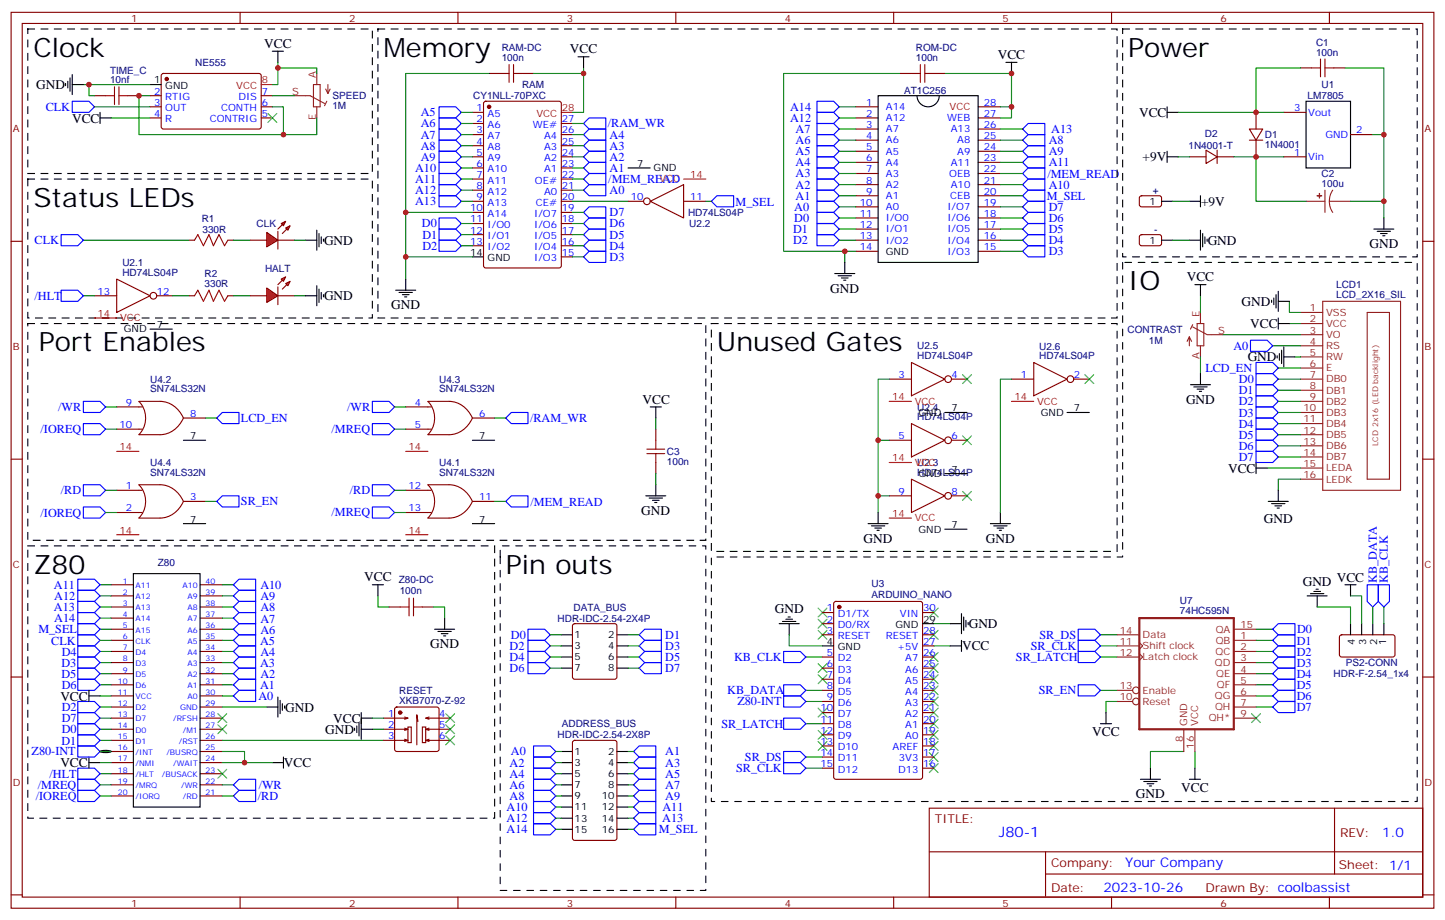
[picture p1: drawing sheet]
<svg xmlns="http://www.w3.org/2000/svg" width="459mm" height="292mm" viewBox="0 0 459 292" stroke-linecap="round" stroke-linejoin="round" font-family="sans-serif">
<defs><g id="words">
<g font-size="8.5">
<text x="10.6" y="18">Clock</text>
<text x="121.7" y="18">Memory</text>
<text x="358.1" y="18">Power</text>
<text x="10.6" y="65.7">Status LEDs</text>
<text x="358.1" y="92.1">IO</text>
<text x="12.3" y="111.5">Port Enables</text>
<text x="227.5" y="111.5">Unused Gates</text>
<text x="10.6" y="182.1">Z80</text>
<text x="160.5" y="182.1">Pin outs</text>
</g>
<text font-size="4.6" fill="#00f" x="317" y="265.5">J80-1</text>
<g font-size="4.2">
<text x="83.8" y="15.2">VCC</text>
<text x="180.9" y="17">VCC</text>
<text x="316.7" y="18.7">VCC</text>
<text x="11.5" y="28.3">GND</text>
<text x="22.9" y="38.9">VCC</text>
<text x="361.5" y="37.1">VCC</text>
<text x="362.6" y="51.2">+9V</text>
<text x="381.2" y="65.3">+9V</text>
<text x="102.8" y="77.7">GND</text>
<text x="383.3" y="77.6">GND</text>
<text x="434.6" y="78.8">GND</text>
<text x="376.6" y="89.3">VCC</text>
<text x="102.8" y="95.4">GND</text>
<text x="263.5" y="92.9">GND</text>
<text x="124.2" y="98.2">GND</text>
<text x="394.1" y="97.1">GND</text>
<text x="396.8" y="104.2">VCC</text>
<text x="396" y="114.7">GND</text>
<text x="203.9" y="128.1">VCC</text>
<text x="376.4" y="128.2">GND</text>
<text x="389.8" y="150">VCC</text>
<text x="203.5" y="163.3">GND</text>
<text x="401.1" y="165.9">GND</text>
<text x="274.1" y="172.3">GND</text>
<text x="312.9" y="172.3">GND</text>
<text x="115.6" y="184.5">VCC</text>
<text x="413.5" y="186">GND</text>
<text x="424.3" y="184.6">VCC</text>
<text x="245.9" y="194.7">GND</text>
<text x="307.4" y="199.4">GND</text>
<text x="136.5" y="205.8">GND</text>
<text x="305.3" y="206.4">VCC</text>
<text x="19.2" y="222.4">VCC</text>
<text x="90.5" y="225.9">GND</text>
<text x="103.2" y="232.9">GND</text>
<text x="105.8" y="229.3">VCC</text>
<text x="346.7" y="233.6">VCC</text>
<text x="19.2" y="243.5">VCC</text>
<text x="90.1" y="243.5">VCC</text>
<text x="374.9" y="251.3">VCC</text>
<text x="360.5" y="253.4">GND</text>
</g>
<g font-size="4.2" fill="#00f">
<text x="438.7" y="265.8">1.0</text>
<text x="357.1" y="275.3">Your Company</text>
<text x="350.2" y="283.1">2023-10-26</text>
</g>
<g font-size="3.9" fill="#00f">
<text x="14.5" y="35.2">CLK</text>
<text x="250.8" y="35.2">A14</text>
<text x="133.5" y="36.9">A5</text>
<text x="133.5" y="40.4">A6</text>
<text x="192.9" y="40.5">/RAM_WR</text>
<text x="250.8" y="38.7">A12</text>
<text x="133.5" y="44">A7</text>
<text x="133.5" y="47.5">A8</text>
<text x="193.5" y="47.5">A3</text>
<text x="193.5" y="44">A4</text>
<text x="252.5" y="45.7">A6</text>
<text x="252.5" y="42.2">A7</text>
<text x="332.8" y="45.7">A8</text>
<text x="333.7" y="42.2">A13</text>
<text x="133.5" y="51">A9</text>
<text x="193.5" y="51">A2</text>
<text x="252.5" y="52.8">A4</text>
<text x="252.5" y="49.3">A5</text>
<text x="332.8" y="49.3">A9</text>
<text x="332.8" y="52.8">A11</text>
<text x="131.8" y="54.6">A10</text>
<text x="131.8" y="58.1">A11</text>
<text x="193.1" y="58.2">/MEM_READ</text>
<text x="193.5" y="54.6">A1</text>
<text x="252.5" y="59.8">A2</text>
<text x="252.5" y="56.3">A3</text>
<text x="332.4" y="56.4">/MEM_READ</text>
<text x="332.8" y="59.8">A10</text>
<text x="131.8" y="61.6">A12</text>
<text x="131.8" y="65.1">A13</text>
<text x="193.5" y="61.6">A0</text>
<text x="233.4" y="65.3">M_SEL</text>
<text x="252.5" y="63.4">A1</text>
<text x="332.2" y="63.5">M_SEL</text>
<text x="193.5" y="68.7">D7</text>
<text x="252.1" y="70.4">D0</text>
<text x="252.1" y="66.9">A0</text>
<text x="332.8" y="70.4">D6</text>
<text x="332.8" y="66.9">D7</text>
<text x="11" y="77.5">CLK</text>
<text x="133.9" y="72.2">D0</text>
<text x="134.1" y="75.7">D1</text>
<text x="193.5" y="75.7">D5</text>
<text x="193.5" y="72.2">D6</text>
<text x="251.7" y="74">D1</text>
<text x="251.7" y="77.5">D2</text>
<text x="332.8" y="77.5">D4</text>
<text x="332.8" y="74">D5</text>
<text x="134.1" y="79.3">D2</text>
<text x="193.5" y="82.8">D3</text>
<text x="193.5" y="79.3">D4</text>
<text x="332.8" y="81">D3</text>
<text x="10.9" y="95.1">/HLT</text>
<text x="391.4" y="111">A0</text>
<text x="382.6" y="118.1">LCD_EN</text>
<text x="393.1" y="125.2">D1</text>
<text x="393.2" y="121.6">D0</text>
<text x="18.5" y="130.4">/WR</text>
<text x="110.2" y="130.4">/WR</text>
<text x="393.1" y="128.7">D2</text>
<text x="12.9" y="137.5">/IOREQ</text>
<text x="76.4" y="134">LCD_EN</text>
<text x="105.2" y="137.5">/MREQ</text>
<text x="168.2" y="133.9">/RAM_WR</text>
<text x="393.1" y="132.2">D3</text>
<text x="393.1" y="135.8">D4</text>
<text x="393.1" y="139.3">D5</text>
<text x="393.1" y="142.8">D6</text>
<text x="393.1" y="146.3">D7</text>
<text x="19.3" y="156.9">/RD</text>
<text x="76.4" y="160.4">SR_EN</text>
<text x="111" y="156.9">/RD</text>
<text x="168.4" y="160.5">/MEM_READ</text>
<text x="12.9" y="163.9">/IOREQ</text>
<text x="105.2" y="163.9">/MREQ</text>
<text x="437" y="185" transform="rotate(-90 437 185)">KB_DATA</text>
<text x="440.5" y="185" transform="rotate(-90 440.5 185)">KB_CLK</text>
<text x="17.1" y="186.9">A11</text>
<text x="17.2" y="190.4">A12</text>
<text x="82.6" y="190.5">A9</text>
<text x="82.6" y="187">A10</text>
<text x="17.1" y="193.9">A13</text>
<text x="17.2" y="197.5">A14</text>
<text x="82.6" y="197.6">A7</text>
<text x="82.6" y="194.1">A8</text>
<text x="12.2" y="201.1">M_SEL</text>
<text x="82.6" y="201.1">A6</text>
<text x="162.1" y="202.7">D0</text>
<text x="211.1" y="202.7">D1</text>
<text x="329.9" y="202.7">SR_DS</text>
<text x="411.7" y="201">D0</text>
<text x="16.3" y="204.6">CLK</text>
<text x="19.6" y="208.1">D4</text>
<text x="82.5" y="204.7">A5</text>
<text x="82.6" y="208.2">A4</text>
<text x="161.7" y="206.3">D2</text>
<text x="161.7" y="209.8">D4</text>
<text x="211.1" y="206.3">D3</text>
<text x="211.1" y="209.8">D5</text>
<text x="233" y="209.8">KB_CLK</text>
<text x="322.4" y="209.8">SR_LATCH</text>
<text x="327.1" y="206.2">SR_CLK</text>
<text x="411.6" y="208.1">D2</text>
<text x="411.6" y="204.6">D1</text>
<text x="19.5" y="215.2">D5</text>
<text x="19.5" y="211.6">D3</text>
<text x="82.5" y="211.7">A3</text>
<text x="82.6" y="215.2">A2</text>
<text x="161.7" y="213.3">D6</text>
<text x="211.1" y="213.3">D7</text>
<text x="411.6" y="215.2">D4</text>
<text x="411.6" y="211.7">D3</text>
<text x="19.6" y="218.7">D6</text>
<text x="82.5" y="218.8">A1</text>
<text x="230.8" y="220.4">KB_DATA</text>
<text x="329.7" y="220.4">SR_EN</text>
<text x="411.6" y="218.7">D5</text>
<text x="19.6" y="225.7">D2</text>
<text x="82" y="222.2">A0</text>
<text x="234" y="223.9">Z80-INT</text>
<text x="411.6" y="225.8">D7</text>
<text x="411.6" y="222.3">D6</text>
<text x="19.6" y="232.8">D0</text>
<text x="19.6" y="229.3">D7</text>
<text x="228.9" y="230.9">SR_LATCH</text>
<text x="10" y="239.8">Z80-INT</text>
<text x="19.5" y="236.3">D1</text>
<text x="162.1" y="239.8">A0</text>
<text x="211.1" y="239.8">A1</text>
<text x="161.7" y="243.3">A2</text>
<text x="211.1" y="243.3">A3</text>
<text x="233.6" y="245.1">SR_CLK</text>
<text x="236.4" y="241.5">SR_DS</text>
<text x="12" y="250.4">/MREQ</text>
<text x="15.7" y="246.9">/HLT</text>
<text x="82.1" y="250.5">/WR</text>
<text x="161.7" y="246.8">A4</text>
<text x="161.7" y="250.4">A6</text>
<text x="211.1" y="246.8">A5</text>
<text x="211.1" y="250.4">A7</text>
<text x="11.3" y="254">/IOREQ</text>
<text x="81.8" y="254">/RD</text>
<text x="160.8" y="257.4">A10</text>
<text x="161.7" y="253.9">A8</text>
<text x="210.3" y="257.4">A11</text>
<text x="211.1" y="253.9">A9</text>
<text x="160.8" y="260.9">A12</text>
<text x="210.2" y="260.9">A13</text>
<text x="160.8" y="264.5">A14</text>
<text x="209.1" y="264.5">M_SEL</text>
</g>
<g font-size="3.9" fill="#800">
<text x="296.7" y="261.1">TITLE:</text>
<text x="425.3" y="265.8">REV:</text>
<text x="333.6" y="275.3">Company:</text>
<text x="425" y="275.9">Sheet: 1/1</text>
<text x="333.6" y="283">Date:</text>
<text x="382.6" y="283.1">Drawn By: coolbassist</text>
</g>
<g font-size="3.2" fill="#800">
<text x="41.6" y="6.9">1</text>
<text x="110.8" y="6.9">2</text>
<text x="179.9" y="6.9">3</text>
<text x="249.1" y="6.9">4</text>
<text x="318.2" y="6.9">5</text>
<text x="387.3" y="6.9">6</text>
<text x="4.1" y="42">A</text>
<text x="452.1" y="42">A</text>
<text x="4.1" y="111.2">B</text>
<text x="452.1" y="111.2">B</text>
<text x="4.1" y="180.3">C</text>
<text x="452.1" y="180.3">C</text>
<text x="4.1" y="249.4">D</text>
<text x="452.1" y="249.4">D</text>
<text x="41.6" y="287.7">1</text>
<text x="110.8" y="287.7">2</text>
<text x="179.9" y="287.7">3</text>
<text x="249.1" y="287.7">4</text>
<text x="318.2" y="287.7">5</text>
<text x="387.3" y="287.7">6</text>
</g>
<g font-size="3.2" fill="#000080">
<text x="159.2" y="16.2">RAM-DC</text>
<text x="290.7" y="16.2">ROM-DC</text>
<text x="417.7" y="17.7">100n</text>
<text x="417.7" y="14.5">C1</text>
<text x="34.9" y="23.4">TIME_C</text>
<text x="62" y="21">NE555</text>
<text x="159.2" y="19.4">100n</text>
<text x="290.7" y="19.4">100n</text>
<text x="34.9" y="26.5">10nf</text>
<text x="165.7" y="28">RAM</text>
<text x="286.9" y="29.8">AT1C256</text>
<text x="419.5" y="27.9">U1</text>
<text x="105.5" y="34.7">1M</text>
<text x="105.5" y="31.5">SPEED</text>
<text x="150.2" y="31.5">CY1NLL-70PXC</text>
<text x="415" y="31.5">LM7805</text>
<text x="377.2" y="47.4">1N4001-T</text>
<text x="382.4" y="43.5">D2</text>
<text x="401.5" y="47.1">1N4001</text>
<text x="401.5" y="43.9">D1</text>
<text x="419.5" y="59.3">100u</text>
<text x="419.5" y="56.1">C2</text>
<text x="365.9" y="61.5">+</text>
<text x="64" y="70.3">R1</text>
<text x="218.4" y="68.6">HD74LS04P</text>
<text x="64.3" y="73.9">330R</text>
<text x="81.4" y="72.1">CLK</text>
<text x="218.8" y="72.1">U2.2</text>
<text x="366.3" y="73.9">-</text>
<text x="38.9" y="87.5">HD74LS04P</text>
<text x="38.9" y="84.5">U2.1</text>
<text x="64.9" y="87.9">R2</text>
<text x="84.1" y="86.2">HALT</text>
<text x="64.9" y="91.1">330R</text>
<text x="424.1" y="94.5">LCD_2X16_SIL</text>
<text x="424.1" y="91.5">LCD1</text>
<text x="357.8" y="105.6">CONTRAST</text>
<text x="291.1" y="114">HD74LS04P</text>
<text x="291.1" y="110.9">U2.5</text>
<text x="329.8" y="114">HD74LS04P</text>
<text x="329.8" y="110.9">U2.6</text>
<text x="364.6" y="109.1">1M</text>
<text x="47.7" y="124.5">SN74LS32N</text>
<text x="47.7" y="121.4">U4.2</text>
<text x="139.4" y="124.5">SN74LS32N</text>
<text x="139.4" y="121.4">U4.3</text>
<text x="291.1" y="130.3">U2.4</text>
<text x="291.1" y="133.4">HD74LS04P</text>
<text x="47.7" y="147.9">U4.4</text>
<text x="139.4" y="147.9">U4.1</text>
<text x="211.7" y="147.6">100n</text>
<text x="211.7" y="144.5">C3</text>
<text x="291.1" y="148">U2.3</text>
<text x="47.7" y="151">SN74LS32N</text>
<text x="139.4" y="151">SN74LS32N</text>
<text x="291.1" y="151">HD74LS04P</text>
<text x="50.1" y="179.7">Z80</text>
<text x="126.5" y="185">Z80-DC</text>
<text x="126.9" y="188.5">100n</text>
<text x="276.6" y="189.7">ARDUINO_NANO</text>
<text x="276.6" y="186.4">U3</text>
<text x="374.5" y="191.9">U7</text>
<text x="177" y="197.3">HDR-IDC-2.54-2X4P</text>
<text x="182.1" y="193.8">DATA_BUS</text>
<text x="374.5" y="195">74HC595N</text>
<text x="423.2" y="215">HDR-F-2.54_1x4</text>
<text x="427.2" y="211.4">PS2-CONN</text>
<text x="126.7" y="220.1">RESET</text>
<text x="126.7" y="223.3">XKB7070-Z-92</text>
<text x="178.3" y="230.8">ADDRESS_BUS</text>
<text x="177" y="234.4">HDR-IDC-2.54-2X8P</text>
</g>
<g font-size="3.2">
<text x="49" y="26.5">1</text>
<text x="52.5" y="28.3">GND</text>
<text x="202.2" y="53">7</text>
<text x="207.4" y="54.4">GND</text>
<text x="364.9" y="64.9">1</text>
<text x="364.9" y="77.3">1</text>
<text x="149.2" y="81.2">14</text>
<text x="154.8" y="82.9">GND</text>
<text x="281.2" y="80.8">GND</text>
<text x="39.3" y="105.5">GND</text>
<text x="49.7" y="104.1">7</text>
<text x="291.5" y="132">GND</text>
<text x="302" y="130.6">7</text>
<text x="330.3" y="132">GND</text>
<text x="340.8" y="130.6">7</text>
<text x="60.3" y="139.4">7</text>
<text x="152" y="139.4">7</text>
<text x="302" y="150">7</text>
<text x="291.5" y="151.4">GND</text>
<text x="60.3" y="165.8">7</text>
<text x="152" y="165.8">7</text>
<text x="302" y="167.6">7</text>
<text x="291.5" y="169">GND</text>
<text x="293" y="197.6">29</text>
<text x="182.4" y="202.5">1</text>
<text x="193.1" y="202.5">2</text>
<text x="284.2" y="199.4">GND</text>
<text x="182.4" y="206.1">3</text>
<text x="182.4" y="209.6">5</text>
<text x="193.1" y="206.1">4</text>
<text x="193.1" y="209.6">6</text>
<text x="262.4" y="204.6">4</text>
<text x="265.9" y="206.4">GND</text>
<text x="430" y="204.8" transform="rotate(-90 430 204.8)">4</text>
<text x="433.6" y="204.8" transform="rotate(-90 433.6 204.8)">3</text>
<text x="437.1" y="204.8" transform="rotate(-90 437.1 204.8)">2</text>
<text x="439.9" y="204.8" transform="rotate(-90 439.9 204.8)">1</text>
<text x="182.4" y="213.1">7</text>
<text x="193.1" y="213.1">8</text>
<text x="182.4" y="239.6">1</text>
<text x="193.1" y="239.6">2</text>
<text x="182.4" y="243.1">3</text>
<text x="193.1" y="243.1">4</text>
<text x="182.4" y="246.6">5</text>
<text x="182.4" y="250.2">7</text>
<text x="193.1" y="246.6">6</text>
<text x="193.1" y="250.2">8</text>
<text x="182.4" y="253.7">9</text>
<text x="182.4" y="257.2">11</text>
<text x="191.1" y="253.7">10</text>
<text x="191.1" y="257.2">12</text>
<text x="182.4" y="260.7">13</text>
<text x="191.1" y="260.7">14</text>
<text x="182.4" y="264.3">15</text>
<text x="191.1" y="264.3">16</text>
</g>
<g font-size="3.2" fill="#f00">
<text x="75" y="28.3">VCC</text>
<text x="83.1" y="26.5">8</text>
<text x="178.3" y="35.3">28</text>
<text x="301.4" y="35">VCC</text>
<text x="170.2" y="37.1">VCC</text>
<text x="209.3" y="57.9">VCC</text>
<text x="219.1" y="56.5">14</text>
<text x="30.9" y="100.6">14</text>
<text x="38.1" y="102">VCC</text>
<text x="283.1" y="127">14</text>
<text x="290.3" y="128.4">VCC</text>
<text x="321.9" y="127">14</text>
<text x="329.1" y="128.4">VCC</text>
<text x="37.9" y="142.9">14</text>
<text x="129.7" y="142.9">14</text>
<text x="283.1" y="146.4">14</text>
<text x="290.3" y="147.8">VCC</text>
<text x="283.1" y="164.1">14</text>
<text x="290.3" y="165.5">VCC</text>
<text x="37.9" y="169.4">14</text>
<text x="129.7" y="169.4">14</text>
</g>
<g font-size="3.2" fill="#8d2323">
<text x="100.2" y="24.7" transform="rotate(-90 100.2 24.7)">A</text>
<text x="92.7" y="30">S</text>
<text x="100.2" y="38" transform="rotate(-90 100.2 38)">E</text>
<text x="380.6" y="100.6" transform="rotate(-90 380.6 100.6)">E</text>
<text x="415.7" y="98.8">1</text>
<text x="420.9" y="100.2">VSS</text>
<text x="386.6" y="105.9">S</text>
<text x="415.7" y="102.3">2</text>
<text x="415.7" y="105.9">3</text>
<text x="420.9" y="103.8">VCC</text>
<text x="420.9" y="107.3">VO</text>
<text x="415.7" y="109.4">4</text>
<text x="415.7" y="112.9">5</text>
<text x="420.9" y="110.8">RS</text>
<text x="380.6" y="114" transform="rotate(-90 380.6 114)">A</text>
<text x="415.7" y="116.5">6</text>
<text x="415.7" y="120">7</text>
<text x="420.9" y="114.3">RW</text>
<text x="420.9" y="117.9">E</text>
<text x="415.7" y="123.5">8</text>
<text x="420.9" y="121.4">DB0</text>
<text x="420.9" y="124.9">DB1</text>
<text x="413.7" y="130.6">10</text>
<text x="415.7" y="127">9</text>
<text x="420.9" y="128.4">DB2</text>
<text x="420.9" y="132">DB3</text>
<text x="413.7" y="134.1">11</text>
<text x="413.7" y="137.6">12</text>
<text x="420.9" y="135.5">DB4</text>
<text x="413.7" y="141.1">13</text>
<text x="420.9" y="139">DB5</text>
<text x="420.9" y="142.6">DB6</text>
<text x="413.7" y="144.7">14</text>
<text x="413.7" y="148.2">15</text>
<text x="420.9" y="146.1">DB7</text>
<text x="420.9" y="149.6">LEDA</text>
<text x="413.7" y="151.7">16</text>
<text x="420.9" y="153.1">LEDK</text>
<text x="355.4" y="201.1">14</text>
<text x="362.7" y="202.5">Data</text>
<text x="385.9" y="200.8">QA</text>
<text x="393.7" y="199.4">15</text>
<text x="393.7" y="202.9">1</text>
<text x="355.4" y="208.2">12</text>
<text x="355.4" y="204.6">11</text>
<text x="362.7" y="209.6">Latch clock</text>
<text x="362.7" y="206.1">Shift clock</text>
<text x="385.8" y="207.8">QC</text>
<text x="385.9" y="204.3">QB</text>
<text x="393.7" y="209.9">3</text>
<text x="393.7" y="206.4">2</text>
<text x="385.6" y="211.3">QD</text>
<text x="386" y="214.9">QE</text>
<text x="393.7" y="213.5">4</text>
<text x="355.4" y="218.8">13</text>
<text x="362.7" y="220.2">Enable</text>
<text x="385.6" y="221.9">QG</text>
<text x="386.2" y="218.4">QF</text>
<text x="393.7" y="220.5">6</text>
<text x="393.7" y="217">5</text>
<text x="355.4" y="222.3">10</text>
<text x="362.7" y="223.7">Reset</text>
<text x="385.6" y="225.5">QH</text>
<text x="393.7" y="227.6">9</text>
<text x="393.7" y="224">7</text>
<text x="376.8" y="230.4" transform="rotate(-90 376.8 230.4)">GND</text>
<text x="380.3" y="230.4" transform="rotate(-90 380.3 230.4)">VCC</text>
<text x="383.6" y="229">QH*</text>
<text x="375.4" y="235.6" transform="rotate(-90 375.4 235.6)">8</text>
<text x="378.9" y="237.6" transform="rotate(-90 378.9 237.6)">16</text>
</g>
<g font-size="3.2" fill="#00f">
<text x="49" y="30">2</text>
<text x="49" y="33.5">3</text>
<text x="52.5" y="31.8">RTIG</text>
<text x="52.5" y="35.3">OUT</text>
<text x="70.2" y="35.3">CONTH</text>
<text x="75.6" y="31.8">DIS</text>
<text x="83.1" y="33.5">6</text>
<text x="83.1" y="30">7</text>
<text x="151.3" y="35.3">1</text>
<text x="274.9" y="33.5">1</text>
<text x="281.2" y="35">A14</text>
<text x="312.2" y="33.5">28</text>
<text x="410.7" y="35.3">3</text>
<text x="49" y="37.1">4</text>
<text x="52.5" y="38.8">R</text>
<text x="66.6" y="38.8">CONTRIG</text>
<text x="83.1" y="37.1">5</text>
<text x="151.3" y="38.8">2</text>
<text x="154.8" y="40.6">A6</text>
<text x="154.8" y="37.1">A5</text>
<text x="169.1" y="40.6">WE#</text>
<text x="178.3" y="38.8">27</text>
<text x="274.9" y="37.1">2</text>
<text x="274.9" y="40.6">3</text>
<text x="281.2" y="38.5">A12</text>
<text x="300.7" y="38.5">WEB</text>
<text x="312.2" y="40.6">26</text>
<text x="312.2" y="37.1">27</text>
<text x="415.2" y="36.7">Vout</text>
<text x="151.3" y="45.9">4</text>
<text x="151.3" y="42.4">3</text>
<text x="154.8" y="47.7">A8</text>
<text x="154.8" y="44.1">A7</text>
<text x="172.7" y="44.1">A4</text>
<text x="172.7" y="47.7">A3</text>
<text x="178.3" y="42.4">26</text>
<text x="178.3" y="45.9">25</text>
<text x="274.9" y="44.1">4</text>
<text x="274.9" y="47.7">5</text>
<text x="281.2" y="42">A7</text>
<text x="281.2" y="45.5">A6</text>
<text x="301.8" y="42">A13</text>
<text x="303.8" y="45.5">A8</text>
<text x="312.2" y="47.7">24</text>
<text x="312.2" y="44.1">25</text>
<text x="420.6" y="43.8">GND</text>
<text x="430.4" y="42.4">2</text>
<text x="151.3" y="53">6</text>
<text x="151.3" y="49.4">5</text>
<text x="154.8" y="51.2">A9</text>
<text x="172.7" y="51.2">A2</text>
<text x="178.3" y="49.4">24</text>
<text x="178.3" y="53">23</text>
<text x="274.9" y="51.2">6</text>
<text x="281.2" y="49.1">A5</text>
<text x="281.2" y="52.6">A4</text>
<text x="301.8" y="52.6">A11</text>
<text x="303.8" y="49.1">A9</text>
<text x="312.2" y="51.2">23</text>
<text x="410.7" y="49.4">1</text>
<text x="415.2" y="50.8">Vin</text>
<text x="151.3" y="56.5">7</text>
<text x="154.8" y="58.2">A11</text>
<text x="154.8" y="54.7">A10</text>
<text x="169.7" y="58.2">OE#</text>
<text x="172.7" y="54.7">A1</text>
<text x="178.3" y="56.5">22</text>
<text x="274.9" y="54.7">7</text>
<text x="274.9" y="58.2">8</text>
<text x="281.2" y="56.1">A3</text>
<text x="281.2" y="59.7">A2</text>
<text x="301.3" y="56.1">OEB</text>
<text x="301.8" y="59.7">A10</text>
<text x="312.2" y="58.2">21</text>
<text x="312.2" y="54.7">22</text>
<text x="151.3" y="63.5">9</text>
<text x="151.3" y="60">8</text>
<text x="154.8" y="65.3">A13</text>
<text x="154.8" y="61.8">A12</text>
<text x="170" y="65.3">CE#</text>
<text x="172.7" y="61.8">A0</text>
<text x="178.3" y="60">21</text>
<text x="178.3" y="63.5">20</text>
<text x="200.2" y="63.5">10</text>
<text x="219.1" y="63.5">11</text>
<text x="272.9" y="65.3">10</text>
<text x="274.9" y="61.8">9</text>
<text x="281.2" y="63.2">A1</text>
<text x="301.6" y="63.2">CEB</text>
<text x="312.2" y="65.3">19</text>
<text x="312.2" y="61.8">20</text>
<text x="149.2" y="70.6">11</text>
<text x="149.2" y="67.1">10</text>
<text x="154.8" y="68.8">A14</text>
<text x="169.6" y="68.8">I/O7</text>
<text x="178.3" y="67.1">19</text>
<text x="178.3" y="70.6">18</text>
<text x="272.9" y="68.8">11</text>
<text x="281.2" y="66.7">A0</text>
<text x="281.2" y="70.2">I/O0</text>
<text x="300.7" y="70.2">I/O6</text>
<text x="300.7" y="66.7">I/O7</text>
<text x="312.2" y="68.8">18</text>
<text x="149.2" y="77.6">13</text>
<text x="149.2" y="74.1">12</text>
<text x="154.8" y="75.9">I/O1</text>
<text x="154.8" y="72.4">I/O0</text>
<text x="169.6" y="72.4">I/O6</text>
<text x="169.6" y="75.9">I/O5</text>
<text x="178.3" y="74.1">17</text>
<text x="178.3" y="77.6">16</text>
<text x="272.9" y="72.4">12</text>
<text x="272.9" y="75.9">13</text>
<text x="281.2" y="73.8">I/O1</text>
<text x="281.2" y="77.3">I/O2</text>
<text x="300.7" y="77.3">I/O4</text>
<text x="300.7" y="73.8">I/O5</text>
<text x="312.2" y="75.9">16</text>
<text x="312.2" y="72.4">17</text>
<text x="154.8" y="79.4">I/O2</text>
<text x="169.6" y="79.4">I/O4</text>
<text x="169.6" y="82.9">I/O3</text>
<text x="178.3" y="81.2">15</text>
<text x="272.9" y="79.4">14</text>
<text x="300.7" y="80.8">I/O3</text>
<text x="312.2" y="79.4">15</text>
<text x="30.9" y="93.5">13</text>
<text x="49.7" y="93.5">12</text>
<text x="285.1" y="120">3</text>
<text x="302" y="120">4</text>
<text x="323.9" y="120">1</text>
<text x="340.8" y="120">2</text>
<text x="40" y="128.8">9</text>
<text x="131.7" y="128.8">4</text>
<text x="37.9" y="135.9">10</text>
<text x="60.3" y="132.3">8</text>
<text x="131.7" y="135.9">5</text>
<text x="152" y="132.3">6</text>
<text x="285.1" y="139.4">5</text>
<text x="302" y="139.4">6</text>
<text x="40" y="155.3">1</text>
<text x="129.7" y="155.3">12</text>
<text x="60.3" y="158.8">3</text>
<text x="152" y="158.8">11</text>
<text x="285.1" y="157">9</text>
<text x="302" y="157">8</text>
<text x="40" y="162.3">2</text>
<text x="129.7" y="162.3">13</text>
<text x="262.4" y="194.1">1</text>
<text x="262.4" y="197.6">2</text>
<text x="265.9" y="195.8">D1/TX</text>
<text x="285.6" y="195.8">VIN</text>
<text x="293" y="194.1">30</text>
<text x="262.4" y="201.1">3</text>
<text x="265.9" y="199.4">D0/RX</text>
<text x="265.9" y="202.9">RESET</text>
<text x="281.2" y="202.9">RESET</text>
<text x="293" y="201.1">28</text>
<text x="262.4" y="208.2">5</text>
<text x="265.9" y="209.9">D2</text>
<text x="284.7" y="206.4">+5V</text>
<text x="287.3" y="209.9">A7</text>
<text x="293" y="208.2">26</text>
<text x="293" y="204.6">27</text>
<text x="262.4" y="211.7">6</text>
<text x="262.4" y="215.2">7</text>
<text x="265.9" y="213.5">D3</text>
<text x="287.3" y="213.5">A6</text>
<text x="293" y="215.2">24</text>
<text x="293" y="211.7">25</text>
<text x="262.4" y="218.8">8</text>
<text x="265.9" y="217">D4</text>
<text x="265.9" y="220.5">D5</text>
<text x="287.3" y="220.5">A4</text>
<text x="287.3" y="217">A5</text>
<text x="293" y="218.8">23</text>
<text x="123.2" y="227.6">1</text>
<text x="139.3" y="227.6">4</text>
<text x="260.4" y="225.8">10</text>
<text x="262.4" y="222.3">9</text>
<text x="265.9" y="224">D6</text>
<text x="265.9" y="227.6">D7</text>
<text x="287.3" y="227.6">A2</text>
<text x="287.3" y="224">A3</text>
<text x="293" y="225.8">21</text>
<text x="293" y="222.3">22</text>
<text x="123.2" y="231.1">2</text>
<text x="139.3" y="231.1">5</text>
<text x="260.4" y="229.3">11</text>
<text x="260.4" y="232.9">12</text>
<text x="265.9" y="231.1">D8</text>
<text x="287.3" y="231.1">A1</text>
<text x="293" y="232.9">19</text>
<text x="293" y="229.3">20</text>
<text x="123.2" y="234.6">3</text>
<text x="139.3" y="234.6">6</text>
<text x="260.4" y="236.4">13</text>
<text x="260.4" y="239.9">14</text>
<text x="265.9" y="234.6">D9</text>
<text x="265.9" y="238.2">D10</text>
<text x="283.3" y="238.2">AREF</text>
<text x="287.3" y="234.6">A0</text>
<text x="293" y="239.9">17</text>
<text x="293" y="236.4">18</text>
<text x="260.4" y="243.5">15</text>
<text x="265.9" y="241.7">D11</text>
<text x="265.9" y="245.2">D12</text>
<text x="285" y="245.2">D13</text>
<text x="285.3" y="241.7">3V3</text>
<text x="293" y="243.5">16</text>
</g>
<text font-size="2.5" fill="#8d2323" x="437.4" y="141.5" transform="rotate(-90 437.4 141.5)">LCD 2x16 (LED backlight)</text>
<g font-size="2.5" fill="#00f">
<text x="39" y="185.2">1</text>
<text x="65.3" y="185.2">40</text>
<text x="39" y="188.8">2</text>
<text x="43" y="186.7">A11</text>
<text x="43" y="190.2">A12</text>
<text x="58" y="186.7">A10</text>
<text x="59.5" y="190.2">A9</text>
<text x="65.3" y="188.8">39</text>
<text x="39" y="192.3">3</text>
<text x="39" y="195.8">4</text>
<text x="43" y="193.7">A13</text>
<text x="43" y="197.2">A14</text>
<text x="59.5" y="193.7">A8</text>
<text x="59.5" y="197.2">A7</text>
<text x="65.3" y="192.3">38</text>
<text x="65.3" y="195.8">37</text>
<text x="39" y="199.4">5</text>
<text x="39" y="202.9">6</text>
<text x="43" y="200.8">A15</text>
<text x="59.5" y="200.8">A6</text>
<text x="65.3" y="199.4">36</text>
<text x="65.3" y="202.9">35</text>
<text x="39" y="206.4">7</text>
<text x="39" y="209.9">8</text>
<text x="43" y="204.3">CLK</text>
<text x="43" y="207.8">D4</text>
<text x="59.5" y="204.3">A5</text>
<text x="59.5" y="207.8">A4</text>
<text x="65.3" y="206.4">34</text>
<text x="65.3" y="209.9">33</text>
<text x="39" y="213.5">9</text>
<text x="43" y="211.3">D3</text>
<text x="43" y="214.9">D5</text>
<text x="59.5" y="211.3">A3</text>
<text x="59.5" y="214.9">A2</text>
<text x="65.3" y="213.5">32</text>
<text x="37.4" y="217">10</text>
<text x="37.4" y="220.5">11</text>
<text x="43" y="218.4">D6</text>
<text x="43" y="221.9">VCC</text>
<text x="59.5" y="218.4">A1</text>
<text x="59.5" y="221.9">A0</text>
<text x="65.3" y="217">31</text>
<text x="65.3" y="220.5">30</text>
<text x="37.4" y="224">12</text>
<text x="37.4" y="227.6">13</text>
<text x="43" y="225.5">D2</text>
<text x="57.1" y="225.5">GND</text>
<text x="65.3" y="224">29</text>
<text x="65.3" y="227.6">28</text>
<text x="37.4" y="231.1">14</text>
<text x="43" y="229">D7</text>
<text x="43" y="232.5">D0</text>
<text x="55" y="229">/RFSH</text>
<text x="58" y="232.5">/M1</text>
<text x="65.3" y="231.1">27</text>
<text x="37.4" y="234.6">15</text>
<text x="37.4" y="238.2">16</text>
<text x="43" y="236">D1</text>
<text x="43" y="239.6">/INT</text>
<text x="52.8" y="239.6">/BUSRQ</text>
<text x="56.7" y="236">/RST</text>
<text x="65.3" y="234.6">26</text>
<text x="65.3" y="238.2">25</text>
<text x="37.4" y="241.7">17</text>
<text x="37.4" y="245.2">18</text>
<text x="43" y="243.1">/NMI</text>
<text x="55" y="243.1">/WAIT</text>
<text x="65.3" y="241.7">24</text>
<text x="65.3" y="245.2">23</text>
<text x="37.4" y="248.7">19</text>
<text x="43" y="246.6">/HLT</text>
<text x="43" y="250.2">/MRQ</text>
<text x="51.4" y="246.6">/BUSACK</text>
<text x="57.5" y="250.2">/WR</text>
<text x="65.3" y="248.7">22</text>
<text x="37.4" y="252.3">20</text>
<text x="43" y="253.7">/IORQ</text>
<text x="58.1" y="253.7">/RD</text>
<text x="65.3" y="252.3">21</text>
</g>
</g></defs>
<g fill="none" stroke="#870000" stroke-width=".35">
<path d="M3.5 3.9h451.6v284.4h-451.6zM7.1 7.4h444.5v277.3h-444.5zM76.2 3.9v3.5M145.3 3.9v3.5M214.5 3.9v3.5M283.6 3.9v3.5M352.8 3.9v3.5M421.9 3.9v3.5M47.6 33.9h3.6M47.6 37.4h3.6M47.6 30.4h3.6M51.4 23.5l.5-.2 30.6 .1 .4 .6-.1 16.5-.6 .5-30.6-.1-.4-.6v-16.3z"/>
<path d="M82.9 33.9h3.5M82.9 37.4h3.5M82.9 30.4h3.5M271.6 33.9h7.1M271.6 37.4h7.1M310.4 33.9h7.1M310.4 37.4h7.1M412.7 21.6h3.6M423.3 21.6h3.6M271.6 41h7.1M271.6 44.5h7.1M271.6 48h7.1"/>
<path d="M271.6 51.5h7.1M271.6 55.1h7.1M271.6 58.6h7.1M310.4 41h7.1M310.4 44.5h7.1M310.4 48h7.1M310.4 51.5h7.1M310.4 55.1h7.1M310.4 58.6h7.1M3.5 76.6h3.6M60 76.2h1.7M72.3 76.2h1.8"/>
<path d="M271.6 62.1h7.1M271.6 65.7h7.1M271.6 69.2h7.1M271.6 72.7h7.1M271.6 76.2h7.1M271.6 79.8h7.1M310.4 62.1h7.1M310.4 65.7h7.1M310.4 69.2h7.1M310.4 72.7h7.1M310.4 76.2h7.1M310.4 79.8h7.1"/>
<path d="M451.6 76.6h3.5M3.5 145.7h3.6M451.6 145.7h3.5M35.3 185.6h7M35.3 189.1h7M35.3 192.7h7M35.3 196.2h7M35.3 199.7h7M63.5 185.6h7.1M63.5 189.1h7.1M63.5 192.7h7.1M63.5 196.2h7.1"/>
<path d="M63.5 199.7h7.1M3.5 214.9h3.6M35.3 203.2h7M35.3 206.8h7M35.3 210.3h7M35.3 213.8h7M35.3 217.3h7M63.5 203.2h7.1M63.5 206.8h7.1M63.5 210.3h7.1M63.5 213.8h7.1M63.5 217.3h7.1"/>
<path d="M451.6 214.9h3.5M35.3 220.9h7M35.3 224.4h7M35.3 227.9h7M35.3 231.5h7M35.3 235h7M35.3 238.5h7M63.5 220.9h7.1M63.5 224.4h7.1M63.5 227.9h7.1M63.5 231.5h7.1M63.5 235h7.1"/>
<path d="M63.5 238.5h7.1M121.7 227.9h7.8l-1.1 .4M121.7 231.5h7.8l-1.1 .3M121.7 235h7.8l-1.1 .3M125.5 224.6l.4-.2h12.7l.5 .2 .2 .5v12.7l-.2 .5-.5 .2h-12.7l-.5-.2-.2-.5v-12.7zM128.4 227.6l1.1 .3M128.4 231.1l1.1 .4M128.4 234.6l1.1 .4M129.5 230.8h1v4.9h-1zM132.6 229l-.3-2.1v9.5M134.1 230.8h1v4.9h-1zM136.2 227.6l-1.1 .3"/>
<path d="M136.2 231.1l-1.1 .4M136.2 234.6l-1.1 .4M142.9 227.9h-7.8l1.1 .4M142.9 231.5h-7.8l1.1 .3M142.9 235h-7.8l1.1 .3M35.3 242h7M35.3 245.6h7M35.3 249.1h7M35.3 252.6h7M63.5 242h7.1M63.5 245.6h7.1M63.5 249.1h7.1"/>
<path d="M63.5 252.6h7.1M294.9 256.5h156.7v28.2h-156.7zM423.5 256.5l.1 20.9M295 270.4h156.4M331.8 277.4h119.6M331.8 270.4v14.1M3.5 284h3.6M76.2 284.7v3.6M145.3 284.7v3.6M214.5 284.7v3.6M283.6 284.7v3.6M352.8 284.7v3.6"/>
<path d="M421.9 284.7v3.6M451.6 284h3.5"/>
</g>
<path d="M419.1 18.7v5.7M420.5 18.7v5.7M416.3 21.6h2.8M420.5 21.6h2.8M61.7 76.2l1.1-1.7 1.8 3.5 1.7-3.5 1.4 3.5 1.8-3.5 1.8 3.5 1-1.8" fill="none" stroke="#a10000" stroke-width=".35"/>
<g fill="none" stroke="#000" stroke-width=".35">
<path d="M20.8 26.5v.7M21.5 25.8v2.1M22.2 24.7v4.3M22.9 26.8h3.6M22.9 23.7v6.3M47.6 26.8h3.6M278.7 30.4h31.7v52.9h-31.7zM291 30.4a3.5 3.5 0 0 0 3.6 3.5 3.5 3.5 0 0 0 3.5-3.5M370.4 49.8h3.5M370.4 48v3.5M436 72.7h6.4M437.1 73.4h4.2"/>
<path d="M438.1 74.1h2.2M438.9 74.8h.7M439.2 69.2v3.5M42.3 182.1h21.2v74.1h-21.2zM84.7 224.4h3.5M88.2 221.2v6.4M88.9 222.3v4.2M89.6 223.3v2.2M90.3 224v.8"/>
</g>
<path d="M414.5 63.9h6M420.5 60.4v7M421.9 63.9l.3 1.8 .8 1.7M421.9 63.9h6.7M423 60.4l-.8 1.6-.3 1.9" fill="none" stroke="#8c2424" stroke-width=".35"/>
<g fill="#8c2424" stroke="#8c2424" stroke-width=".35">
<path d="M418.7 61.4l.1 1.4z"/>
<path d="M418 62.1l1.5 .1z"/>
</g>
<g fill="none" stroke="#008700" stroke-width=".35">
<path d="M26.5 26.8h21.1M31.7 217.3h3.6M31.7 213.8h3.6M31.7 210.3h3.6M31.7 206.8h3.6M31.7 203.2h3.6M31.7 220.9h3.6M31.7 235h3.6M31.7 231.5h3.6M31.7 227.9h3.6M31.7 224.4h3.6M70.6 235h51.1"/>
<path d="M31.7 242h3.6M31.7 245.6h3.6M70.6 249.1h3.5M70.6 252.6h3.5"/>
</g>
<path d="M24.7 215.6h5.3l1.7 1.7-1.7 1.8h-5.3zM24.7 212.1h5.3l1.7 1.7-1.7 1.8h-5.3zM24.7 208.5h5.3l1.7 1.8-1.7 1.8h-5.3zM24.7 205h5.3l1.7 1.8-1.7 1.7h-5.3zM24.7 201.5h5.3l1.7 1.7-1.7 1.8h-5.3zM24.7 229.7h5.3l1.7 1.8-1.7 1.7h-5.3zM24.7 233.2h5.3l1.7 1.8-1.7 1.7h-5.3zM24.7 226.2h5.3l1.7 1.7-1.7 1.8h-5.3zM24.7 222.6h5.3l1.7 1.8-1.7 1.8h-5.3zM74.1 249.1l1.7-1.8h5.3v3.6h-5.3zM74.1 252.6l1.7-1.7h5.3v3.5h-5.3z" fill="none" stroke="#00f" stroke-width=".35"/>
<g fill="#870000" stroke="#870000" stroke-width=".35">
<circle cx="127" cy="226.2" r=".53"/>
<circle cx="52.9" cy="25.1" r=".53"/>
</g>
<path d="M82.9 26.8h3.5" fill="none" stroke="#f00" stroke-width=".35"/>
<g fill="#f00" stroke="#870000" stroke-width=".35">
<path d="M84.7 73.8l3.5 2.4-3.5 2.2z"/>
<path d="M88.2 73.4v5.7z"/>
</g>
<g fill="#870000" stroke="#870000" stroke-width=".35">
<path d="M88.2 72.7l1.4-1.4z"/>
<path d="M91 72.7l-1.4 1.4z"/>
</g>
<g fill="#f00" stroke="#870000" stroke-width=".35">
<path d="M89.3 70.9l1.4-.7-.7 1.4z"/>
<path d="M90.7 72.4l1.4-.8-.7 1.5z"/>
</g>
<g fill="none" stroke="#870000" stroke-width=".35">
<path d="M285.8 23.3h3.5M296.3 23.3h3.6M79.4 76.2h5.3M88.2 76.2h5.3M199.3 63.9h5M206.4 63.9l10.6-5.3v10.6zM217 63.9h7M30 93.9h7M37 88.6l10.6 5.3-10.6 5.3zM49.7 93.9h5M60 93.9h1.7M72.3 93.9h1.8"/>
<path d="M289.3 115l10.6 5.3-10.6 5.3zM37 129.2h8.2M37 136.2h8.2M44.1 127.4a7.5 7.5 0 0 1 0 10.5M44.1 127.4h6.7a8.4 8.4 0 0 1 7.4 5.3M58.2 132.7h7.1M58.2 132.7a8.4 8.4 0 0 1-7.4 5.3h-6.7M128.8 129.2h8.1M128.8 136.2h8.1M135.8 127.4a7.5 7.5 0 0 1 0 10.5M135.8 127.4h6.7a8.4 8.4 0 0 1 7.4 5.3M149.9 132.7h7.1"/>
<path d="M149.9 132.7a8.4 8.4 0 0 1-7.4 5.3h-6.7M208.1 136.2v3.5M282.2 139.7h7.1M282.2 120.3h7.1M289.3 134.4l10.6 5.3-10.6 5.3zM302 139.7h4.9M302 120.3h4.9M37 155.6h8.2M44.1 153.9a7.5 7.5 0 0 1 0 10.5M44.1 153.8h6.7a8.4 8.4 0 0 1 7.4 5.3M58.2 159.1h7.1M58.2 159.1a8.4 8.4 0 0 1-7.4 5.3h-6.7"/>
<path d="M128.8 155.6h8.1M135.8 153.9a7.5 7.5 0 0 1 0 10.5M135.8 153.8h6.7a8.4 8.4 0 0 1 7.4 5.3M149.9 159.1h7.1M149.9 159.1a8.4 8.4 0 0 1-7.4 5.3h-6.7M208.1 146.8v3.5M282.2 157.4h7.1M289.3 152.1l10.6 5.3-10.6 5.3zM302 157.4h4.9M37 162.7h8.2M128.8 162.7h8.1"/>
<circle cx="205.3" cy="63.9" r="1.06"/>
<circle cx="48.7" cy="93.9" r="1.06"/>
<circle cx="300.9" cy="120.3" r="1.06"/>
<circle cx="300.9" cy="139.7" r="1.06"/>
<circle cx="300.9" cy="157.4" r="1.06"/>
</g>
<g fill="none" stroke="#00f" stroke-width=".35">
<path d="M22.9 32.1h5.3l1.8 1.8-1.8 1.8h-5.3zM19.4 92.1h5.3l1.8 1.8-1.8 1.7h-5.3zM396.9 108h5.3l1.7 1.7-1.7 1.8h-5.3zM24.7 197.9h5.3l1.7 1.8-1.7 1.8h-5.3zM24.7 183.8h5.3l1.7 1.8-1.7 1.8h-5.3zM24.7 187.4h5.3l1.7 1.7-1.7 1.8h-5.3zM24.7 190.9h5.3l1.7 1.8-1.7 1.7h-5.3zM24.7 194.4h5.3l1.7 1.8-1.7 1.7h-5.3zM74.1 199.7l1.7-1.8h5.3v3.6h-5.3zM74.1 196.2l1.7-1.8h5.3v3.5h-5.3zM74.1 192.7l1.7-1.8h5.3v3.5h-5.3zM74.1 189.1l1.7-1.7h5.3v3.5h-5.3z"/>
<path d="M74.1 185.6l1.7-1.8h5.3v3.6h-5.3zM74.1 217.3l1.7-1.7h5.3v3.5h-5.3zM74.1 213.8l1.7-1.7h5.3v3.5h-5.3zM74.1 210.3l1.7-1.8h5.3v3.6h-5.3zM74.1 206.8l1.7-1.8h5.3v3.5h-5.3zM74.1 203.2l1.7-1.7h5.3v3.5h-5.3zM74.1 220.9l1.7-1.8h5.3v3.5h-5.3zM24.7 243.8h5.3l1.7 1.8-1.7 1.7h-5.3zM24.7 247.3h5.3l1.7 1.8-1.7 1.8h-5.3zM24.7 250.9h5.3l1.7 1.7-1.7 1.8h-5.3z"/>
</g>
<g fill="none" stroke="#008700" stroke-width=".35">
<path d="M35.3 37.4h12.3M285.8 23.3h-37.1v56.5h19.4M299.9 23.3h21.1M26.5 93.9h3.5M54.7 93.9h5.3M74.1 93.9h5.3M381 93.9v5.3M409.2 95.6v3.6h3.5M381 113.3v5.3M388.1 106.2h24.6M403.9 109.7h8.8M409.2 102.7h3.5"/>
<path d="M411 113.3h1.7M208.1 132.7v3.5M208.1 150.3v3.5M31.7 199.7h3.6M31.7 196.2h3.6M31.7 192.7h3.6M31.7 189.1h3.6M31.7 185.6h3.6M70.6 199.7h3.5M70.6 196.2h3.5M70.6 192.7h3.5M70.6 189.1h3.5"/>
<path d="M70.6 185.6h3.5M70.6 206.8h3.5M70.6 217.3h3.5M70.6 213.8h3.5M70.6 210.3h3.5M70.6 203.2h3.5M70.6 220.9h3.5M31.7 252.6h3.6M31.7 249.1h3.6"/>
</g>
<g fill="none" stroke="#000" stroke-width=".35">
<path d="M86.4 16.3h3.6M88.2 16.3v3.5M31.7 37.4h3.6M31.7 35.7v3.5M370.4 35.7h3.5M370.4 33.9v3.5M199.3 53.3h7.1M97 76.2h3.5M100.5 73.1v6.3M101.2 74.1v4.3M102 75.2v2.1M102.7 75.9v.7"/>
<path d="M379.2 90.3h3.6M381 90.3v3.6M403.6 95.3v.7M404.3 94.6v2.1M405 93.5v4.3M405.7 95.6h3.5M405.7 92.5v6.3M47.6 104.5h7.1M381 118.6v3.5M405.3 112.9v.7M405.7 100.9v3.6M405.7 102.7h3.5"/>
<path d="M406 112.2v2.1M406.8 111.2v4.2M407.5 113.3h3.5M407.5 110.1v6.4M58.2 139.7h7.1M149.9 139.7h7.1M206.4 129.2h3.5M208.1 129.2v3.5M299.9 130.9h7M377.8 122.1h6.4M378.9 122.8h4.2M379.9 123.5h2.2"/>
<path d="M380.6 124.2h.8M205 157.4h6.3M206 158.1h4.3M207.1 158.8h2.1M207.8 159.5h.7M208.1 153.8v3.6M299.9 150.3h7M58.2 166.2h7.1M149.9 166.2h7.1M299.9 168h7M28.2 219.1v3.5M28.2 220.9h3.5"/>
<path d="M114.7 227.9h3.5M114.7 226.2v3.5M28.2 240.3v3.5M28.2 242h3.5"/>
</g>
<g fill="none" stroke="#8c2424" stroke-width=".35">
<path d="M93.5 30.4h4.9l4.6 2.4M99.5 26.8h2.1v7.1h-2.1zM100.5 23.3v3.5M100.5 33.9v3.5M103.4 28.3l.7 1.4M103.7 32.1l-.7 1.4M104.1 26.8v2.9M104.8 28.3l-.7 1.4M381 99.2v3.5M412.7 99.2h7.1M419.8 95.6h24.7v60h-24.7zM433.9 99.2h7.1v52.9h-7.1z"/>
<path d="M377.5 106.9v2.8M377.5 106.9l-.7 1.4M377.5 106.9l.7 1.4M378.5 103.8l4.6 2.4h5M378.5 103l-.7 1.5M379.9 102.7h2.2v7h-2.2zM381 109.7v3.6M412.7 102.7h7.1M412.7 106.2h7.1M412.7 109.7h7.1M412.7 113.3h7.1M412.7 116.8h7.1"/>
<path d="M412.7 120.3h7.1M412.7 123.9h7.1M412.7 127.4h7.1M412.7 130.9h7.1M412.7 134.4h7.1M412.7 138h7.1M412.7 152.1h7.1M412.7 141.5h7.1M412.7 145h7.1M412.7 148.6h7.1"/>
</g>
<path d="M289.3 23.3h2.8M292.1 20.5v5.6M293.5 20.5v5.6M293.5 23.3h2.8M61.7 93.9l1.1-1.8 1.8 3.5 1.7-3.5 1.4 3.5 1.8-3.5 1.8 3.5 1-1.7M208.1 139.7v2.9M205.3 142.6h5.7M205.3 144h5.7M208.1 144v2.8" fill="none" stroke="#a10000" stroke-width=".35"/>
<path d="M217 56.8h7M30 100.9h7M282.2 127.4h7.1M37 143.3h7.1M128.8 143.3h7M282.2 146.8h7.1M37 169.7h7.1M128.8 169.7h7M282.2 164.4h7.1" fill="none" stroke="#f00" stroke-width=".35"/>
<g fill="#f00" stroke="#870000" stroke-width=".35">
<path d="M84.7 91.4l3.5 2.5-3.5 2.1z"/>
<path d="M88.2 91.1v5.6z"/>
</g>
<g fill="#870000" stroke="#870000" stroke-width=".35">
<path d="M88.2 90.3l1.4-1.4z"/>
<path d="M91 90.3l-1.4 1.5z"/>
</g>
<g fill="#f00" stroke="#870000" stroke-width=".35">
<path d="M89.3 88.6l1.4-.7-.7 1.4z"/>
<path d="M90.7 90l1.4-.7-.7 1.4z"/>
</g>
<g fill="none" stroke="#870000" stroke-width=".35">
<path d="M30 30.4h3.5M40.6 30.4h3.5M149.9 39.2h3.6M149.9 35.7h3.6M153.7 32.3l.5-.2h23.2l.7 .5 .1 51.7-.5 .7-23.5 .1-.7-.5v-51.8zM155.2 23.3h3.5M165.8 23.3h3.5M178.2 39.2h3.5M398.6 35.7v5.3M407.5 35.7h7M149.9 42.7h3.6M149.9 46.2h3.6"/>
<path d="M149.9 49.8h3.6M149.9 53.3h3.6M149.9 56.8h3.6M178.2 42.7h3.5M178.2 46.2h3.5M178.2 49.8h3.5M178.2 53.3h3.5M178.2 56.8h3.5M377.5 49.8h5.3M382.8 47.7l3.5 2.1-3.5 2.1zM386.3 49.8h5.3M386.3 47.7v4.2"/>
<path d="M396.5 41h4.3l-2.2 3.5zM396.5 44.5h4.3M398.6 44.5v5.3M407.5 49.8h7M428.6 42.7h7.1M149.9 60.4h3.6M149.9 63.9h3.6M149.9 67.4h3.6M149.9 70.9h3.6M149.9 74.5h3.6M149.9 78h3.6M178.2 60.4h3.5"/>
<path d="M178.2 63.9h3.5M178.2 67.4h3.5M178.2 70.9h3.5M178.2 74.5h3.5M178.2 78h3.5M361.8 62.3l.5-.2 5.9 .1 .5 .6-.1 2.4-.7 .5-5.9-.1-.4-.7v-2.1zM361.8 74.7l.5-.2h5.9l.5 .7-.1 2.4-.7 .4-5.9-.1-.4-.6v-2.1zM79.4 93.9h5.3M88.2 93.9h5.3M178.2 81.5h3.5M328.1 115l10.6 5.3-10.6 5.3zM321 120.3h7.1"/>
<path d="M340.8 120.3h4.9M123.5 192.7h3.5M134.1 192.7h3.5M181.9 198.2l.5-.3h12.7l.5 .3 .2 .4v16.3l-.2 .5-.5 .2h-12.7l-.5-.3-.2-.4v-16.3zM261.1 194.4h3.5M261.1 197.9h3.5M264.8 191.1l.5-.2h26.8l.7 .4v55.3l-.5 .7h-27l-.7-.4v-55.3zM292.8 194.4h3.5M261.1 201.5h3.5M261.1 208.5h3.5M261.1 212.1h3.5M261.1 215.6h3.5"/>
<path d="M261.1 219.1h3.5M292.8 201.5h3.5M292.8 208.5h3.5M292.8 212.1h3.5M292.8 215.6h3.5M292.8 219.1h3.5M292.8 205h3.5M425.3 201.7l.5-.2h16.5l.4 .7v5.9l-.7 .4h-16.5l-.4-.7v-5.6zM181.9 235.2l.5-.2h12.7l.6 .4 .1 30.6-.5 .7h-12.9l-.7-.4v-30.6zM261.1 222.6h3.5M261.1 226.2h3.5M261.1 229.7h3.5"/>
<path d="M261.1 233.2h3.5M261.1 236.7h3.5M292.8 222.6h3.5M292.8 226.2h3.5M292.8 229.7h3.5M292.8 233.2h3.5M292.8 236.7h3.5M261.1 240.3h3.5M261.1 243.8h3.5M292.8 240.3h3.5M292.8 243.8h3.5"/>
<circle cx="339.7" cy="120.3" r="1.06"/>
</g>
<g fill="none" stroke="#008700" stroke-width=".35">
<path d="M88.2 19.8v7h-1.8M28.2 26.8v3.6h1.8M30 33.9h17.6M47.6 30.4h-3.5v12.3h45.9v-8.8h-3.6M86.4 30.4h7.1M88.2 21.6h12.3v1.7M100.5 37.4v5.3h-10.5M146.4 39.2h3.5M146.4 35.7h3.5M155.2 23.3h-26.4v44.1M169.3 23.3h15.9M181.7 39.2h3.5"/>
<path d="M185.2 21.6v14.1h-3.5M266.3 33.9h5.3M266.3 37.4h5.3M321 23.3v10.6h-3.5M321 33.9v3.5h-3.5M373.9 35.7h24.7M412.7 21.6h-14.1v14.1h8.9M426.9 21.6h12.3v21.1h-3.5M146.4 56.8h3.5M146.4 53.3h3.5M146.4 49.8h3.5M146.4 46.2h3.5"/>
<path d="M146.4 42.7h3.5M181.7 56.8h3.5M181.7 53.3h3.5M181.7 49.8h3.5M181.7 46.2h3.5M181.7 42.7h3.5M266.3 55.1h5.3M266.3 41h5.3M266.3 44.5h5.3M266.3 48h5.3M266.3 51.5h5.3M266.3 58.6h5.3"/>
<path d="M317.5 55.1h7.1M317.5 41h7.1M317.5 44.5h7.1M317.5 48h7.1M317.5 51.5h7.1M317.5 58.6h7.1M373.9 49.8h3.6M391.6 49.8h15.9M398.6 49.8v14.1h15.9M439.2 42.7v21.2h-10.6M26.5 76.2h33.5M74.1 76.2h5.3"/>
<path d="M93.5 76.2h3.5M146.4 63.9h3.5M146.4 70.9h3.5M146.4 74.5h3.5M146.4 78h3.5M146.4 60.4h3.5M149.9 67.4h-21.1v21.2M181.7 63.9h17.6M181.7 70.9h3.5M181.7 74.5h3.5M181.7 78h3.5M181.7 67.4h3.5"/>
<path d="M181.7 60.4h3.5M224 63.9h1.8M266.3 69.2h5.3M266.3 72.7h5.3M266.3 76.2h5.3M266.3 65.7h5.3M266.3 62.1h5.3M271.6 79.8h-3.5v3.5M317.5 72.7h7.1M317.5 69.2h7.1M317.5 76.2h7.1M317.5 79.8h7.1"/>
<path d="M317.5 65.7h7.1M317.5 62.1h7.1M372.2 63.9h5.3M372.2 76.2h5.3M439.2 63.9v5.3M93.5 93.9h3.5M128.8 81.5h21.1M181.7 81.5h3.5M405.7 116.8h7M33.5 129.2h3.5M33.5 136.2h3.5M65.3 132.7h3.5"/>
<path d="M125.2 129.2h3.6M125.2 136.2h3.6M157 132.7h3.5M278.7 139.7h3.5M282.2 120.3h-3.5v42.4M321 120.3h-3.5v42.4M405.7 120.3h7M405.7 123.9h7M405.7 127.4h7M405.7 130.9h7M405.7 134.4h7M405.7 138h7"/>
<path d="M33.5 155.6h3.5M65.3 159.1h3.5M125.2 155.6h3.6M157 159.1h3.5M278.7 157.4h3.5M402.2 148.6h10.5M405.7 141.5h7M405.7 145h7M412.7 152.1h-7v3.5M33.5 162.7h3.5M125.2 162.7h3.6M119.9 189.1v3.6h3.6"/>
<path d="M137.6 192.7h3.5v3.5M296.3 197.9h5.3M398.6 199.7h5.3M418 192.7h10.6v5.2M428.6 189.1h3.6v8.8M435.7 192.7v5.2M439.2 192.7v5.2M174.6 201.5h3.6M174.6 205h3.6M174.6 208.5h3.6M174.6 212.1h3.6M199.3 201.5h3.5"/>
<path d="M199.3 205h3.5M199.3 208.5h3.5M199.3 212.1h3.5M250.5 201.5v3.5h10.6M255.8 208.5h5.3M255.8 219.1h5.3M296.3 205h5.3M349.2 201.5h5.3M349.2 205h5.3M349.2 208.5h5.3M349.2 219.1h5.3M398.6 217.3h5.3"/>
<path d="M398.6 213.8h5.3M398.6 210.3h5.3M398.6 206.8h5.3M398.6 203.2h5.3M31.7 238.5h3.6M70.6 238.5h7v3.5h-7M70.6 224.4h14.1M118.2 227.9h3.5M118.2 231.5h3.5M176.4 238.5h1.8M199.3 238.5h1.8M255.8 229.7h5.3"/>
<path d="M255.8 222.6h5.3M354.5 222.6h-3.5v3.6M375.7 238.5h-10.6v5.3M379.2 238.5v5.3M398.6 224.4h5.3M398.6 220.9h5.3M77.6 242h8.8M176.4 242h1.8M176.4 245.6h1.8M176.4 252.6h1.8M176.4 249.1h1.8M176.4 256.2h1.8"/>
<path d="M176.4 259.7h1.8M199.3 242h1.8M199.3 245.6h1.8M199.3 252.6h1.8M199.3 249.1h1.8M199.3 256.2h1.8M199.3 259.7h1.8M255.8 240.3h5.3M255.8 243.8h5.3M176.4 263.2h1.8M199.3 263.2h1.8"/>
</g>
<g fill="none" stroke="#000" stroke-width=".35">
<path d="M183.4 18h3.6M185.2 18v3.6M319.3 19.8h3.5M321 19.8v3.5M414.5 32.1h14.1v21.2h-14.1zM368.7 63.9h3.5M368.7 76.2h3.5M377.5 63.9h3.5M377.5 76.2h3.5M381 62.1v3.6M381 73.1v6.3M381.7 74.1v4.3"/>
<path d="M382.4 75.2v2.1M383.1 75.9v.7M97 93.9h3.5M100.5 90.7v6.3M101.2 91.8v4.2M102 92.8v2.1M102.7 93.5v.7M125.6 92.1h6.3M126.6 92.8h4.3M127.7 93.5h2.1M128.4 94.2h.7M128.8 88.6v3.5"/>
<path d="M149.9 81.5h3.6M264.9 86.8h6.4M266 87.5h4.2M267.1 88.2h2.1M267.8 88.9h.7M268.1 83.3v3.5M338.7 130.9h7M398.6 148.6h3.6M398.6 146.8v3.5M402.5 159.1h6.4M403.6 159.8h4.2M405.7 155.6v3.5"/>
<path d="M275.5 166.2h6.4M276.6 166.9h4.2M277.6 167.6h2.2M278.3 168.3h.7M278.7 162.7v3.5M314.3 166.2h6.4M315.4 166.9h4.2M316.4 167.6h2.2M317.1 168.3h.8M317.5 162.7v3.5M404.6 160.5h2.2M405.3 161.3h.7"/>
<path d="M118.2 185.6h3.5M119.9 185.6v3.5M137.9 199.7h6.4M141.1 196.2v3.5M247.3 197.9h6.3M248.4 197.2h4.2M249.4 196.5h2.1M250.1 195.8h.7M250.5 197.9v3.6M292.8 197.9h3.5M301.6 197.9h3.6M305.2 194.8v6.3"/>
<path d="M305.9 195.8v4.3M306.6 196.9v2.1M307.3 197.6v.7M414.9 189.1h6.3M415.9 188.4h4.3M417 187.7h2.1M417.7 187h.7M418 189.1v3.6M426.9 185.6h3.5M428.6 185.6v3.5M428.6 197.9v3.6M432.2 197.9v3.6"/>
<path d="M435.7 197.9v3.6M439.2 197.9v3.6M139 200.4h4.2M140.1 201.1h2.1M140.8 201.8h.7M178.2 201.5h3.5M178.2 205h3.5M178.2 208.5h3.5M178.2 212.1h3.5M195.8 201.5h3.5M195.8 205h3.5M195.8 208.5h3.5"/>
<path d="M195.8 212.1h3.5M261.1 205h3.5M301.6 205h3.6M305.2 203.2v3.6M31.8 238.4a5.1 5.1 0 0 1 3.5 .1 4.6 4.6 0 0 1-3.6 0zM112.5 231.1v.7M113.2 230.4v2.1M113.9 229.3v4.3M114.7 231.5h3.5M114.7 228.3v6.3M178.2 238.5h3.5M195.8 238.5h3.5"/>
<path d="M349.2 229.7h3.6M351 226.2v3.5M86.4 242h3.6M90 240.3v3.5M178.2 242h3.5M178.2 245.6h3.5M178.2 249.1h3.5M178.2 252.6h3.5M178.2 256.2h3.5M178.2 259.7h3.5M195.8 242h3.5M195.8 245.6h3.5"/>
<path d="M195.8 249.1h3.5M195.8 252.6h3.5M195.8 256.2h3.5M195.8 259.7h3.5M361.9 247.3h6.4M363 248h4.2M364.1 248.7h2.1M364.8 249.4h.7M365.1 243.8v3.5M377.5 247.3h3.5M379.2 243.8v3.5M178.2 263.2h3.5"/>
<path d="M195.8 263.2h3.5"/>
</g>
<g fill="none" stroke="#00f" stroke-width=".35">
<path d="M139.3 33.9h5.3l1.8 1.8-1.8 1.7h-5.3zM139.3 37.4h5.3l1.8 1.8-1.8 1.8h-5.3zM185.2 39.2l1.8-1.8h5.3v3.6h-5.3zM259.3 39.2h5.3l1.7 1.8-1.7 1.7h-5.3zM259.3 35.7h5.3l1.7 1.7-1.7 1.8h-5.3zM259.3 32.1h5.3l1.7 1.8-1.7 1.8h-5.3zM139.3 41h5.3l1.8 1.7-1.8 1.8h-5.3zM139.3 44.5h5.3l1.8 1.7-1.8 1.8h-5.3zM139.3 48h5.3l1.8 1.8-1.8 1.7h-5.3zM139.3 51.5h5.3l1.8 1.8-1.8 1.8h-5.3zM139.3 55.1h5.3l1.8 1.7-1.8 1.8h-5.3zM139.3 58.6h5.3l1.8 1.8-1.8 1.7h-5.3z"/>
<path d="M185.2 56.8l1.8-1.7h5.3v3.5h-5.3zM185.2 53.3l1.8-1.8h5.3v3.6h-5.3zM185.2 49.8l1.8-1.8h5.3v3.5h-5.3zM185.2 46.2l1.8-1.7h5.3v3.5h-5.3zM185.2 42.7l1.8-1.7h5.3v3.5h-5.3zM259.3 56.8h5.3l1.7 1.8-1.7 1.8h-5.3zM259.3 53.3h5.3l1.7 1.8-1.7 1.7h-5.3zM259.3 49.8h5.3l1.7 1.7-1.7 1.8h-5.3zM259.3 46.2h5.3l1.7 1.8-1.7 1.8h-5.3zM259.3 42.7h5.3l1.7 1.8-1.7 1.7h-5.3zM324.6 58.6l1.7-1.8h5.3v3.6h-5.3zM324.6 51.5l1.7-1.7h5.3v3.5h-5.3z"/>
<path d="M324.6 41l1.7-1.8h5.3v3.5h-5.3zM326.3 53.3h5.3v3.5h-5.3l-1.7-1.7zM326.3 42.7h5.3v3.5h-5.3l-1.7-1.7zM326.3 46.2h5.3v3.6h-5.3l-1.7-1.8zM19.4 74.5h5.3l1.8 1.7-1.8 1.8h-5.3zM139.3 69.2h5.3l1.8 1.7-1.8 1.8h-5.3zM139.3 72.7h5.3l1.8 1.8-1.8 1.7h-5.3zM139.3 76.2h5.3l1.8 1.8-1.8 1.8h-5.3zM139.3 62.1h5.3l1.8 1.8-1.8 1.8h-5.3zM185.2 78l1.8-1.8h5.3v3.6h-5.3zM185.2 74.5l1.8-1.8h5.3v3.5h-5.3zM185.2 70.9l1.8-1.7h5.3v3.5h-5.3z"/>
<path d="M185.2 67.4l1.8-1.7h5.3v3.5h-5.3zM185.2 60.4l1.8-1.8h5.3v3.5h-5.3zM225.8 63.9l1.7-1.8h5.3v3.6h-5.3zM259.3 67.4h5.3l1.7 1.8-1.7 1.7h-5.3zM259.3 70.9h5.3l1.7 1.8-1.7 1.8h-5.3zM259.3 74.5h5.3l1.7 1.7-1.7 1.8h-5.3zM259.3 63.9h5.3l1.7 1.8-1.7 1.7h-5.3zM259.3 60.4h5.3l1.7 1.7-1.7 1.8h-5.3zM324.6 72.7l1.7-1.8h5.3v3.6h-5.3zM324.6 65.7l1.7-1.8h5.3v3.5h-5.3zM326.3 78h5.3v3.5h-5.3l-1.7-1.7zM326.3 74.5h5.3v3.5h-5.3l-1.7-1.8z"/>
<path d="M326.3 67.4h5.3v3.5h-5.3l-1.7-1.7zM326.3 60.4h5.3v3.5h-5.3l-1.7-1.8zM185.2 81.5l1.8-1.7h5.3v3.5h-5.3zM398.6 115h5.3l1.8 1.8-1.8 1.8h-5.3zM398.6 118.6h5.3l1.8 1.7-1.8 1.8h-5.3zM26.5 127.4h5.2l1.8 1.8-1.8 1.7h-5.2zM26.5 134.4h5.2l1.8 1.8-1.8 1.8h-5.2zM68.8 132.7l1.8-1.8h5.2v3.5h-5.2zM118.2 127.4h5.3l1.7 1.8-1.7 1.7h-5.3zM118.2 134.4h5.3l1.7 1.8-1.7 1.8h-5.3zM160.5 132.7l1.8-1.8h5.3v3.5h-5.3zM398.6 122.1h5.3l1.8 1.8-1.8 1.7h-5.3z"/>
<path d="M398.6 125.6h5.3l1.8 1.8-1.8 1.8h-5.3zM398.6 129.2h5.3l1.8 1.7-1.8 1.8h-5.3zM398.6 132.7h5.3l1.8 1.7-1.8 1.8h-5.3zM398.6 136.2h5.3l1.8 1.8-1.8 1.7h-5.3zM398.6 139.7h5.3l1.8 1.8-1.8 1.8h-5.3zM26.5 153.8h5.2l1.8 1.8-1.8 1.8h-5.2zM68.8 159.1l1.8-1.7h5.2v3.5h-5.2zM118.2 153.8h5.3l1.7 1.8-1.7 1.8h-5.3zM160.5 159.1l1.8-1.7h5.3v3.5h-5.3zM398.6 143.3h5.3l1.8 1.7-1.8 1.8h-5.3zM26.5 160.9h5.2l1.8 1.8-1.8 1.7h-5.2zM118.2 160.9h5.3l1.7 1.8-1.7 1.7h-5.3z"/>
<path d="M167.6 199.7h5.3l1.7 1.8-1.7 1.7h-5.3zM204.6 199.7h5.3v3.5h-5.3l-1.8-1.7zM342.2 199.7h5.3l1.7 1.8-1.7 1.7h-5.3zM405.7 197.9h5.3v3.6h-5.3l-1.8-1.8zM433.9 185.6h3.5v5.3l-1.7 1.8-1.8-1.8zM437.4 185.6h3.6v5.3l-1.8 1.8-1.8-1.8zM167.6 203.2h5.3l1.7 1.8-1.7 1.8h-5.3zM167.6 206.8h5.3l1.7 1.7-1.7 1.8h-5.3zM167.6 210.3h5.3l1.7 1.8-1.7 1.7h-5.3zM202.8 205l1.8-1.8h5.3v3.6h-5.3zM202.8 212.1l1.8-1.8h5.3v3.5h-5.3zM204.6 206.8h5.3v3.5h-5.3l-1.8-1.8z"/>
<path d="M248.7 217.3h5.3l1.8 1.8-1.8 1.8h-5.3zM248.7 206.8h5.3l1.8 1.7-1.8 1.8h-5.3zM342.2 217.3h5.3l1.7 1.8-1.7 1.8h-5.3zM342.2 206.8h5.3l1.7 1.7-1.7 1.8h-5.3zM342.2 203.2h5.3l1.7 1.8-1.7 1.8h-5.3zM403.9 213.8l1.8-1.7h5.3v3.5h-5.3zM403.9 210.3l1.8-1.8h5.3v3.6h-5.3zM403.9 206.8l1.8-1.8h5.3v3.5h-5.3zM403.9 203.2l1.8-1.7h5.3v3.5h-5.3zM405.7 219.1h5.3v3.5h-5.3l-1.8-1.7zM405.7 215.6h5.3v3.5h-5.3l-1.8-1.8zM24.7 236.7h5.3l1.7 1.8-1.7 1.8h-5.3z"/>
<path d="M169.3 236.7h5.3l1.8 1.8-1.8 1.8h-5.3zM201.1 238.5l1.7-1.8h5.3v3.6h-5.3zM248.7 227.9h5.3l1.8 1.8-1.8 1.8h-5.3zM248.7 238.5h5.3l1.8 1.8-1.8 1.7h-5.3zM248.7 220.9h5.3l1.8 1.7-1.8 1.8h-5.3zM403.9 224.4l1.8-1.8h5.3v3.6h-5.3zM169.3 240.3h5.3l1.8 1.7-1.8 1.8h-5.3zM169.3 243.8h5.3l1.8 1.8-1.8 1.7h-5.3zM169.3 247.3h5.3l1.8 1.8-1.8 1.8h-5.3zM169.3 250.9h5.3l1.8 1.7-1.8 1.8h-5.3zM169.3 254.4h5.3l1.8 1.8-1.8 1.7h-5.3zM169.3 257.9h5.3l1.8 1.8-1.8 1.7h-5.3z"/>
<path d="M201.1 242l1.7-1.7h5.3v3.5h-5.3zM201.1 245.6l1.7-1.8h5.3v3.5h-5.3zM201.1 249.1l1.7-1.8h5.3v3.6h-5.3zM201.1 252.6l1.7-1.7h5.3v3.5h-5.3zM201.1 256.2l1.7-1.8h5.3v3.5h-5.3zM202.8 257.9h5.3v3.5h-5.3l-1.7-1.7zM248.7 242h5.3l1.8 1.8-1.8 1.8h-5.3zM169.3 261.4h5.3l1.8 1.8-1.8 1.8h-5.3zM201.1 263.2l1.7-1.8h5.3v3.6h-5.3z"/>
</g>
<path d="M178.2 35.7h3.5M321 127.4h7.1" fill="none" stroke="#f00" stroke-width=".35"/>
<g fill="#870000" stroke="#870000" stroke-width=".35">
<circle cx="155.2" cy="33.9" r=".53"/>
<circle cx="266.3" cy="192.7" r=".53"/>
</g>
<g fill="none" stroke="#3c3" stroke-width=".35">
<path d="M85 36l2.8 2.8M87.8 36l-2.8 2.8M305.5 118.9l2.8 2.8M308.3 118.9l-2.8 2.8M344.3 118.9l2.8 2.8M347.1 118.9l-2.8 2.8M305.5 138.3l2.8 2.8M308.3 138.3l-2.8 2.8M305.5 156l2.8 2.8M308.3 156l-2.8 2.8M259.6 196.5l2.9 2.9M259.6 193l2.9 2.8"/>
<path d="M262.5 196.5l-2.9 2.9M262.5 193l-2.9 2.8M294.9 193l2.8 2.8M297.7 193l-2.8 2.8M259.6 214.2l2.9 2.8M259.6 210.6l2.9 2.9M259.6 200.1l2.9 2.8M262.5 214.2l-2.9 2.8M262.5 210.6l-2.9 2.9M262.5 200.1l-2.9 2.8M294.9 200.1l2.8 2.8M294.9 207.1l2.8 2.8"/>
<path d="M294.9 210.6l2.8 2.9M294.9 214.2l2.8 2.8M294.9 217.7l2.8 2.8M297.7 200.1l-2.8 2.8M297.7 207.1l-2.8 2.8M297.7 210.6l-2.8 2.9M297.7 214.2l-2.8 2.8M297.7 217.7l-2.8 2.8M69.1 226.5l2.9 2.8M69.1 230l2.9 2.9M72 226.5l-2.9 2.8M72 230l-2.9 2.9"/>
<path d="M141.5 226.5l2.8 2.8M141.5 230l2.8 2.9M141.5 233.6l2.8 2.8M144.3 226.5l-2.8 2.8M144.3 230l-2.8 2.9M144.3 233.6l-2.8 2.8M259.6 235.3l2.9 2.9M259.6 231.8l2.9 2.8M259.6 224.8l2.9 2.8M262.5 235.3l-2.9 2.9M262.5 231.8l-2.9 2.8M262.5 224.8l-2.9 2.8"/>
<path d="M294.9 221.2l2.8 2.8M294.9 224.8l2.8 2.8M294.9 228.3l2.8 2.8M294.9 231.8l2.8 2.8M294.9 235.3l2.8 2.9M294.9 238.9l2.8 2.8M297.7 221.2l-2.8 2.8M297.7 224.8l-2.8 2.8M297.7 228.3l-2.8 2.8M297.7 231.8l-2.8 2.8M297.7 235.3l-2.8 2.9M297.7 238.9l-2.8 2.8"/>
<path d="M397.2 226.5l2.8 2.8M400 226.5l-2.8 2.8M69.1 244.2l2.9 2.8M72 244.2l-2.9 2.8M294.9 242.4l2.8 2.8M297.7 242.4l-2.8 2.8"/>
</g>
<path d="M33.5 30.4h2.8M36.3 27.6v5.6M37.7 27.6v5.6M37.7 30.4h2.9M158.7 23.3h2.9M161.6 20.5v5.6M163 20.5v5.6M163 23.3h2.8M127 192.7h2.8M129.8 189.8v5.7M131.2 192.7h2.9M131.2 189.8v5.7" fill="none" stroke="#a10000" stroke-width=".35"/>
<path d="M8.8 9.2h109.4v45.9h-109.4zM119.9 9.2h234.6v91.7h-234.6zM356.3 9.2h93.5v72.3h-93.5zM8.8 56.8h109.4v44.1h-109.4zM8.8 102.7h215.2v68.8h-215.2zM225.8 102.7h128.7v72.3h-128.7zM8.8 173.2h148.2v86.5h-148.2zM158.7 173.2h65.3v109.4h-65.3zM225.8 176.8h130.5v-93.5h93.5v171.1h-224z" fill="none" stroke="#000" stroke-width=".35" stroke-dasharray="2.1 2.1"/>
<g fill="none" stroke="#8c2424" stroke-width=".35">
<path d="M391.6 199.7h7M354.5 201.5h7.1M354.5 219.1h5M354.5 208.5h7.1M354.5 205h7.1M361.6 207.5l1.1 1-1.1 1.1M361.6 203.9l1.1 1.1-1.1 1.1M391.6 217.3h7M391.6 213.8h7M391.6 210.3h7M391.6 206.8h7M391.6 203.2h7"/>
<path d="M354.5 222.6h5M375.7 231.5v7M379.2 231.5v7M391.6 227.9h7M391.6 224.4h7M391.6 220.9h7"/>
<circle cx="360.5" cy="219.1" r="1.06"/>
<circle cx="360.5" cy="222.6" r="1.06"/>
</g>
<path d="M361.6 196.2h30v35.3h-30z" fill="none" stroke="#8c2424" stroke-width=".71"/>
<g fill="#c00">
<circle cx="321" cy="33.9" r=".88"/>
<circle cx="278.7" cy="157.4" r=".88"/>
<circle cx="278.7" cy="139.7" r=".88"/>
<circle cx="398.6" cy="49.8" r=".88"/>
<circle cx="398.6" cy="35.7" r=".88"/>
<circle cx="439.2" cy="42.7" r=".88"/>
<circle cx="439.2" cy="63.9" r=".88"/>
<circle cx="321" cy="23.3" r=".88"/>
<circle cx="268.1" cy="79.8" r=".88"/>
<circle cx="128.8" cy="81.5" r=".88"/>
<circle cx="128.8" cy="67.4" r=".88"/>
<circle cx="185.2" cy="23.3" r=".88"/>
<circle cx="90" cy="42.7" r=".88"/>
<circle cx="88.2" cy="21.6" r=".88"/>
<circle cx="44.1" cy="30.4" r=".88"/>
<circle cx="28.2" cy="26.8" r=".88"/>
<circle cx="77.6" cy="242" r=".88"/>
</g>
<use href="#words"/>
</svg>
